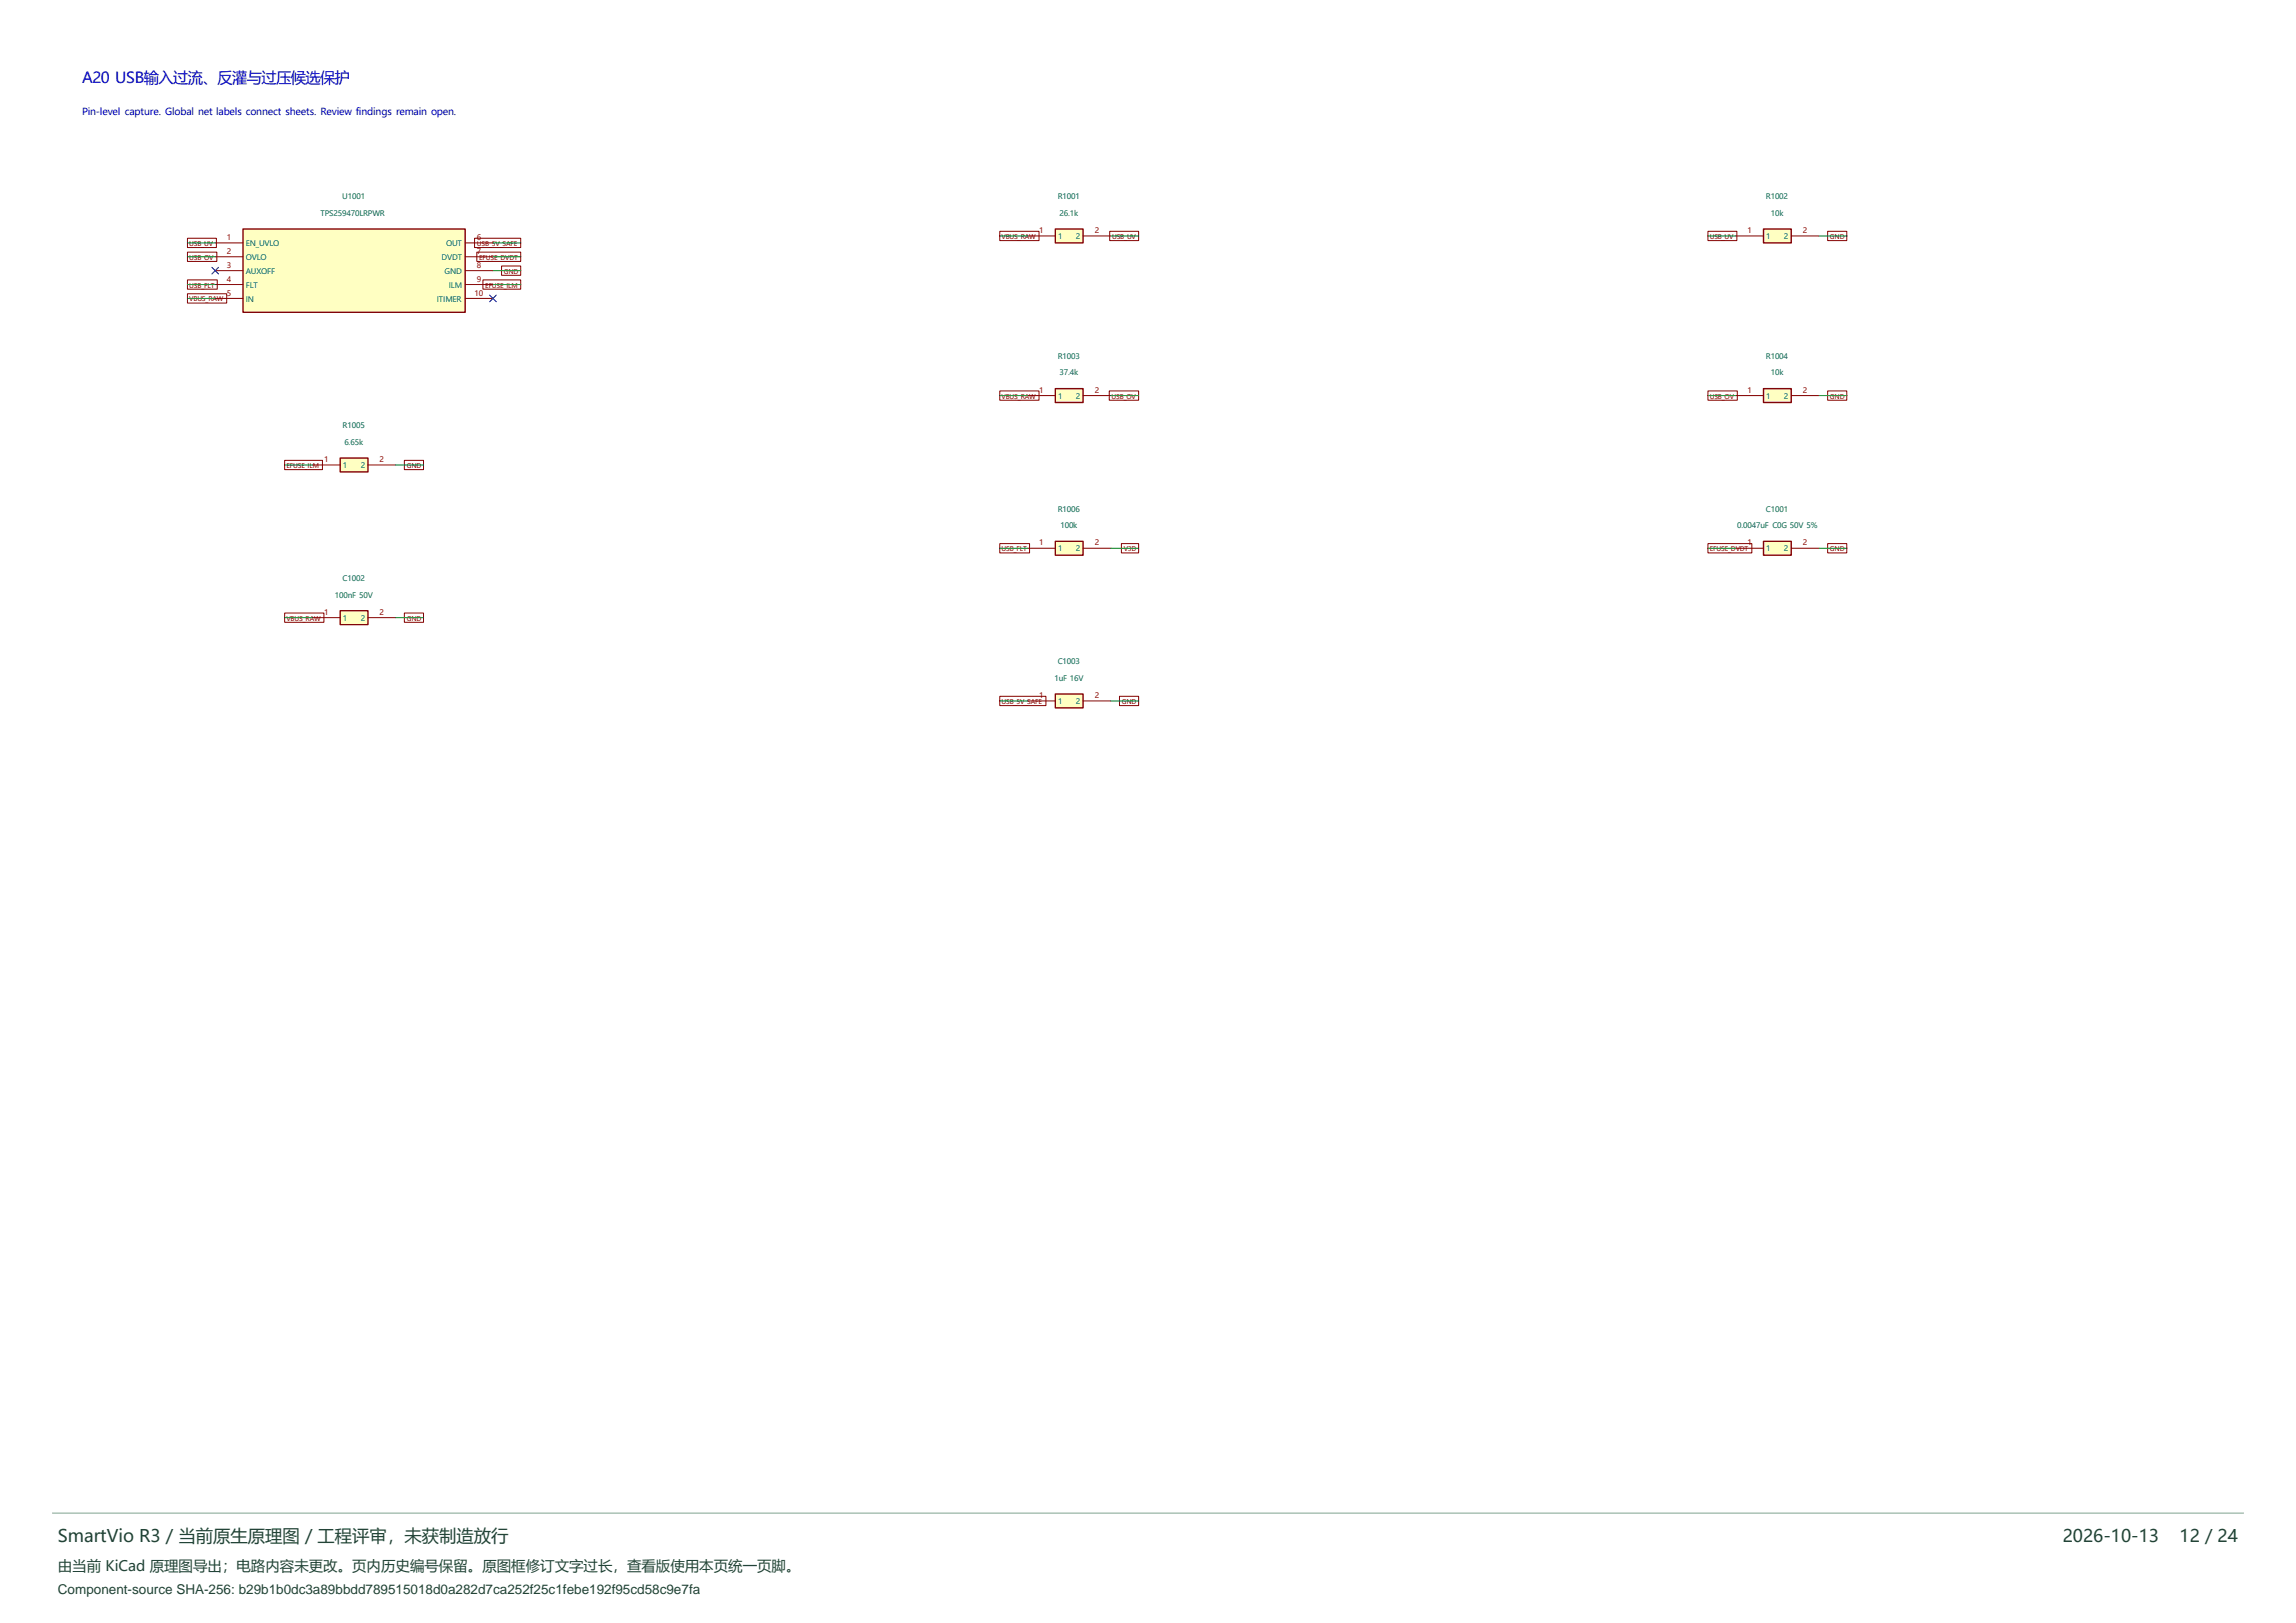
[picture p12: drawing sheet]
<svg xmlns="http://www.w3.org/2000/svg" width="420mm" height="297mm" viewBox="0 0 420 297" stroke-linecap="round" stroke-linejoin="round" font-family="sans-serif">
<defs><g id="words">
<g font-size="3.2" fill="#214236">
<text x="10.6" y="282.2">SmartVio R3 / 当前原生原理图 / 工程评审，未获制造放行</text>
<text x="377.3" y="282.2">2026-10-13</text>
<text x="398.7" y="282.2">12 / 24</text>
</g>
<text font-size="2.8" fill="#0000c2" x="15" y="15.2">A20 USB输入过流、反灌与过压候选保护</text>
<text font-size="2.6" fill="#214236" x="10.6" y="287.5">由当前 KiCad 原理图导出；电路内容未更改。页内历史编号保留。原图框修订文字过长，查看版使用本页统一页脚。</text>
<text font-size="2.5" fill="#214236" x="10.6" y="291.7">Component-source SHA-256: b29b1b0dc3a89bbdd789515018d0a282d7ca252f25c1febe192f95cd58c9e7fa</text>
<text font-size="1.8" fill="#0000c2" x="15" y="21.1">Pin-level capture. Global net labels connect sheets. Review findings remain open.</text>
<g font-size="1.4" fill="#006464">
<text x="58.6" y="39.5">TPS259470LRPWR</text>
<text x="62.6" y="36.5">U1001</text>
<text x="193.5" y="36.5">R1001</text>
<text x="193.8" y="39.5">26.1k</text>
<text x="323" y="36.5">R1002</text>
<text x="323.9" y="39.5">10k</text>
<text x="45" y="45">EN_UVLO</text>
<text x="45" y="47.6">OVLO</text>
<text x="80.8" y="47.6">DVDT</text>
<text x="81.6" y="45">OUT</text>
<text x="193.5" y="43.8">1</text>
<text x="196.8" y="43.8">2</text>
<text x="323.1" y="43.8">1</text>
<text x="326.3" y="43.8">2</text>
<text x="45" y="50.1">AUXOFF</text>
<text x="45" y="52.7">FLT</text>
<text x="81.3" y="50.1">GND</text>
<text x="82.1" y="52.7">ILM</text>
<text x="45" y="55.2">IN</text>
<text x="79.9" y="55.2">ITIMER</text>
<text x="193.5" y="65.7">R1003</text>
<text x="323" y="65.7">R1004</text>
<text x="193.8" y="68.7">37.4k</text>
<text x="323.9" y="68.7">10k</text>
<text x="193.5" y="73">1</text>
<text x="196.8" y="73">2</text>
<text x="323.1" y="73">1</text>
<text x="326.3" y="73">2</text>
<text x="62.7" y="78.4">R1005</text>
<text x="63" y="81.4">6.65k</text>
<text x="62.7" y="85.7">1</text>
<text x="66" y="85.7">2</text>
<text x="193.5" y="93.6">R1006</text>
<text x="323" y="93.6">C1001</text>
<text x="193.5" y="100.9">1</text>
<text x="194" y="96.6">100k</text>
<text x="196.8" y="100.9">2</text>
<text x="317.8" y="96.6">0.0047uF C0G 50V 5%</text>
<text x="323.1" y="100.9">1</text>
<text x="326.3" y="100.9">2</text>
<text x="62.7" y="106.3">C1002</text>
<text x="61.2" y="109.3">100nF 50V</text>
<text x="62.7" y="113.6">1</text>
<text x="66" y="113.6">2</text>
<text x="192.9" y="124.6">1uF 16V</text>
<text x="193.5" y="121.6">C1003</text>
<text x="193.5" y="128.9">1</text>
<text x="196.8" y="128.9">2</text>
</g>
<g font-size="1.4" fill="#a90000">
<text x="41.5" y="43.9">1</text>
<text x="41.5" y="46.5">2</text>
<text x="87.2" y="43.9">6</text>
<text x="87.2" y="46.5">7</text>
<text x="190.1" y="42.7">1</text>
<text x="200.2" y="42.7">2</text>
<text x="319.6" y="42.7">1</text>
<text x="329.8" y="42.7">2</text>
<text x="41.5" y="49">3</text>
<text x="41.5" y="51.5">4</text>
<text x="87.2" y="49">8</text>
<text x="87.2" y="51.5">9</text>
<text x="41.5" y="54.1">5</text>
<text x="86.8" y="54.1">10</text>
<text x="190.1" y="71.9">1</text>
<text x="200.2" y="71.9">2</text>
<text x="319.6" y="71.9">1</text>
<text x="329.8" y="71.9">2</text>
<text x="59.3" y="84.6">1</text>
<text x="69.4" y="84.6">2</text>
<text x="190.1" y="99.8">1</text>
<text x="200.2" y="99.8">2</text>
<text x="319.6" y="99.8">1</text>
<text x="329.8" y="99.8">2</text>
<text x="59.3" y="112.5">1</text>
<text x="69.4" y="112.5">2</text>
<text x="190.1" y="127.7">1</text>
<text x="200.2" y="127.7">2</text>
</g>
<g font-size="1.2" fill="#840000">
<text x="34.6" y="45">USB_UV</text>
<text x="34.6" y="47.5">USB_OV</text>
<text x="87.2" y="45">USB_5V_SAFE</text>
<text x="87.6" y="47.5">EFUSE_DVDT</text>
<text x="183.2" y="43.7">VBUS_RAW</text>
<text x="203.4" y="43.7">USB_UV</text>
<text x="312.7" y="43.7">USB_UV</text>
<text x="334.7" y="43.7">GND</text>
<text x="34.6" y="52.6">USB_FLT</text>
<text x="88.8" y="52.6">EFUSE_ILM</text>
<text x="92.2" y="50.1">GND</text>
<text x="34.6" y="55.2">VBUS_RAW</text>
<text x="183.2" y="72.9">VBUS_RAW</text>
<text x="203.3" y="72.9">USB_OV</text>
<text x="312.7" y="72.9">USB_OV</text>
<text x="334.7" y="72.9">GND</text>
<text x="52.4" y="85.6">EFUSE_ILM</text>
<text x="74.4" y="85.6">GND</text>
<text x="183.2" y="100.9">USB_FLT</text>
<text x="205.6" y="100.9">V3D</text>
<text x="312.7" y="100.9">EFUSE_DVDT</text>
<text x="334.7" y="100.9">GND</text>
<text x="52.4" y="113.6">VBUS_RAW</text>
<text x="74.4" y="113.6">GND</text>
<text x="183.2" y="128.8">USB_5V_SAFE</text>
<text x="205.2" y="128.8">GND</text>
</g>
</g></defs>
<path d="M193 41.9h5.1v2.6h-5.1z" fill="#ffffc2"/>
<path d="M193 41.9h5.1v2.6h-5.1z" fill="none" stroke="#840000" stroke-width=".25"/>
<path d="M188 43.2h5M198.1 43.2h5.1" fill="none" stroke="#840000" stroke-width=".18"/>
<path d="M62.2 111.8h5.1v2.5h-5.1z" fill="#ffffc2"/>
<path d="M62.2 111.8h5.1v2.5h-5.1z" fill="none" stroke="#840000" stroke-width=".25"/>
<path d="M57.1 113h5.1M67.3 113h5.1" fill="none" stroke="#840000" stroke-width=".18"/>
<path d="M322.6 41.9h5.1v2.6h-5.1z" fill="#ffffc2"/>
<path d="M322.6 41.9h5.1v2.6h-5.1z" fill="none" stroke="#840000" stroke-width=".25"/>
<path d="M317.5 43.2h5.1M327.7 43.2h5" fill="none" stroke="#840000" stroke-width=".18"/>
<path d="M62.2 83.8h5.1v2.6h-5.1z" fill="#ffffc2"/>
<path d="M62.2 83.8h5.1v2.6h-5.1z" fill="none" stroke="#840000" stroke-width=".25"/>
<path d="M57.1 85.1h5.1M67.3 85.1h5.1" fill="none" stroke="#840000" stroke-width=".18"/>
<path d="M44.4 41.9h40.7v15.3h-40.7z" fill="#ffffc2"/>
<path d="M44.4 41.9h40.7v15.3h-40.7z" fill="none" stroke="#840000" stroke-width=".25"/>
<path d="M39.4 44.5h5M39.4 47h5M39.4 49.5h5M39.4 52.1h5M39.4 54.6h5M85.1 44.5h5.1M85.1 47h5.1M85.1 49.5h5.1M85.1 52.1h5.1M85.1 54.6h5.1" fill="none" stroke="#840000" stroke-width=".18"/>
<path d="M193 71.1h5.1v2.6h-5.1z" fill="#ffffc2"/>
<path d="M193 71.1h5.1v2.6h-5.1z" fill="none" stroke="#840000" stroke-width=".25"/>
<path d="M188 72.4h5M198.1 72.4h5.1" fill="none" stroke="#840000" stroke-width=".18"/>
<path d="M193 127h5.1v2.5h-5.1z" fill="#ffffc2"/>
<path d="M193 127h5.1v2.5h-5.1z" fill="none" stroke="#840000" stroke-width=".25"/>
<path d="M188 128.3h5M198.1 128.3h5.1" fill="none" stroke="#840000" stroke-width=".18"/>
<path d="M322.6 71.1h5.1v2.6h-5.1z" fill="#ffffc2"/>
<path d="M322.6 71.1h5.1v2.6h-5.1z" fill="none" stroke="#840000" stroke-width=".25"/>
<path d="M317.5 72.4h5.1M327.7 72.4h5" fill="none" stroke="#840000" stroke-width=".18"/>
<path d="M193 99.1h5.1v2.5h-5.1z" fill="#ffffc2"/>
<path d="M193 99.1h5.1v2.5h-5.1z" fill="none" stroke="#840000" stroke-width=".25"/>
<path d="M188 100.3h5M198.1 100.3h5.1" fill="none" stroke="#840000" stroke-width=".18"/>
<path d="M322.6 99.1h5.1v2.5h-5.1z" fill="#ffffc2"/>
<path d="M322.6 99.1h5.1v2.5h-5.1z" fill="none" stroke="#840000" stroke-width=".25"/>
<g fill="none" stroke="#840000" stroke-width=".18">
<path d="M34.3 43.6h5.3v1.7h-5.3zM34.3 53.8h7.2v1.7h-7.2zM34.3 46.1h5.4v1.7h-5.4zM34.3 51.2h5.4v1.7h-5.4zM86.8 43.6h8.4v1.7h-8.4zM87.2 46.1h8v1.7h-8zM88.3 51.2h6.9v1.7h-6.9zM91.7 48.7h3.5v1.7h-3.5zM182.9 42.3h7.2v1.7h-7.2zM203 42.3h5.3v1.7h-5.3zM312.4 42.3h5.3v1.7h-5.3zM334.3 42.3h3.5v1.7h-3.5z"/>
<path d="M182.9 71.5h7.2v1.7h-7.2zM202.9 71.5h5.4v1.7h-5.4zM312.4 71.5h5.4v1.7h-5.4zM334.3 71.5h3.5v1.7h-3.5zM52.1 84.2h6.9v1.7h-6.9zM74 84.2h3.5v1.7h-3.5zM182.9 99.5h5.4v1.7h-5.4zM205.1 99.5h3.2v1.7h-3.2zM312.4 99.5h8.1v1.7h-8.1zM334.3 99.5h3.5v1.7h-3.5zM52.1 112.2h7.2v1.7h-7.2zM74 112.2h3.5v1.7h-3.5z"/>
<path d="M317.5 100.3h5.1M327.7 100.3h5M182.9 127.4h8.4v1.7h-8.4zM204.8 127.4h3.5v1.7h-3.5z"/>
</g>
<g fill="none" stroke="#009600" stroke-width=".18">
<path d="M34.3 44.5h5.1M34.3 47h5.1M34.3 52.1h5.1M34.3 54.6h5.1M90.2 49.5h5M90.2 44.5h5M90.2 47h5M90.2 52.1h5M182.9 43.2h5.1M203.2 43.2h5.1M312.4 43.2h5.1M332.7 43.2h5.1"/>
<path d="M182.9 72.4h5.1M203.2 72.4h5.1M312.4 72.4h5.1M332.7 72.4h5.1M52.1 85.1h5M72.4 85.1h5.1M52.1 113h5M72.4 113h5.1M182.9 100.3h5.1M203.2 100.3h5.1M312.4 100.3h5.1M332.7 100.3h5.1"/>
<path d="M182.9 128.3h5.1M203.2 128.3h5.1"/>
</g>
<path d="M38.8 48.9l1.2 1.2M40 48.9l-1.2 1.2M89.6 54l1.2 1.2M90.8 54l-1.2 1.2" fill="none" stroke="#000084" stroke-width=".18"/>
<path d="M9.5 276.9h401" fill="none" stroke="#80a38f" stroke-width=".18"/>
<use href="#words"/>
</svg>
